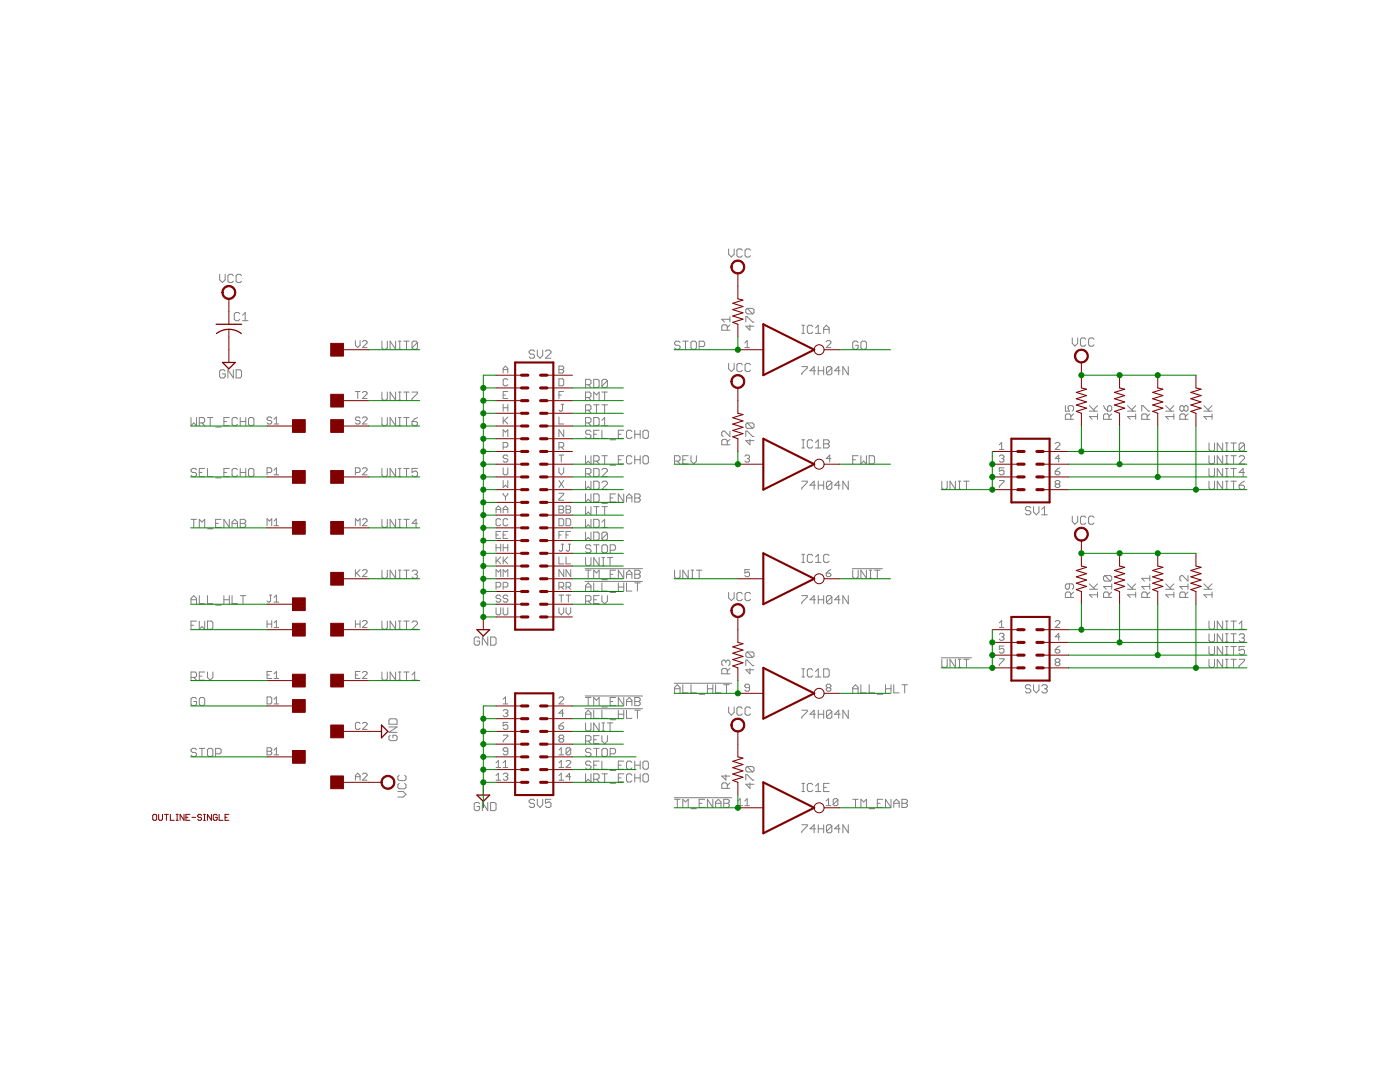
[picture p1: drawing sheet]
<svg xmlns="http://www.w3.org/2000/svg" width="279mm" height="216mm" viewBox="0 0 279 216" stroke-linecap="round" stroke-linejoin="round" font-family="sans-serif">
<g fill="none" stroke="#808080" stroke-width=".2">
<path d="M43.8 54.7v1.1l.6 .6 .5-.6v-1.1M46.6 55l-.3-.3h-.5l-.3 .3v1.1l.3 .3h.5l.3-.3M48.2 55l-.3-.3h-.5l-.3 .3v1.1l.3 .3h.5l.3-.3M145.4 49.7v1.1l.6 .5 .5-.5v-1.1M148.1 49.9l-.2-.2h-.6l-.2 .2v1.1l.2 .3h.6l.2-.3M149.8 49.9l-.3-.2h-.5l-.3 .2v1.1l.3 .3h.5l.3-.3M44.9 74.1l-.2-.3h-.6l-.3 .3v1l.3 .3h.6l.2-.3v-.5h-.5M46.6 73.8v1.6l-1.1-1.6v1.6M47.1 73.8h.8l.3 .3v1l-.3 .3h-.8zM47.9 62.6l-.3-.2h-.6l-.2 .2v1.1l.2 .3h.6l.3-.3M48.4 64h1.1M48.4 62.9l.5-.5v1.6"/>
<path d="M70.9 68v.9l.5 .5 .5-.5v-.9M70.9 78.1h1M71.4 78.1v1.4M72.3 68.2l.3-.2h.4l.3 .2v.2l-1 1h1M72.3 78.4l.3-.3h.4l.3 .3v.2l-1 .9h1M76.2 68.1v1.3l.3 .3h.5l.3-.3v-1.3M76.2 78.2v1.4l.3 .3h.5l.3-.3v-1.4M79 68.1v1.6l-1.1-1.6v1.6M79 78.2v1.7l-1.1-1.7v1.7M79.5 68.1h.5M79.5 69.7h.5M79.5 79.9h.5"/>
<path d="M79.5 78.2h.5M79.8 68.1v1.6M79.8 78.2v1.7M80.6 68.1h1.1M80.6 78.2h1.1M81.1 68.1v1.6M81.1 78.2v1.7M82.2 78.2h1.1v.3l-1.1 1.1v.3M83.3 68.3l-.3-.2h-.5l-.3 .2v1.1M83.3 68.3v1.1l-.3 .3h-.5l-.3-.3M83.3 68.3l-1.1 1.1M100.4 74.4v-.9l.5-.5 .4 .5v.9"/>
<path d="M100.4 73.7h.9M100.4 78.8h.5M101.3 78.1h-.9v1.4h.9M101.3 75.8l-.2-.2h-.5l-.2 .2v1l.2 .2h.5l.2-.2M106.7 70.1l-.3-.3h-.5l-.3 .3v.3l.3 .3h.5l.3 .2v.3l-.3 .3h-.5l-.3-.3M107.2 69.8v1.1l.6 .6 .5-.6v-1.1M108.9 70.1l.2-.3h.6l.3 .3v.3l-1.1 1.1h1.1M111.5 73.7h.8M111.5 75.6h.8l.2 .2v1l-.2 .2h-.8zM111.5 78.8h.5M111.5 73h.8l.2 .3v.2l-.2 .2 .2 .3v.2l-.2 .2h-.8zM112.5 78.1h-1v1.4"/>
<path d="M116.9 79.3h.8l.2-.3v-.5l-.2-.3h-.8v1.7M116.9 76.8h.8l.2-.3v-.5l-.2-.3h-.8v1.6M117.4 79.3l.5 .6M117.4 76.8l.5 .5M118.5 75.7h.8l.3 .3v1l-.3 .3h-.8zM118.5 79.9v-1.7l.5 .6 .6-.6v1.7M120.1 78.2h1.1M120.7 78.2v1.7M121.2 76l-.3-.3h-.5l-.3 .3v1M121.2 76v1l-.3 .3h-.5l-.3-.3M121.2 76l-1.1 1M135.7 68.3l-.3-.2h-.5l-.3 .2v.3l.3 .3h.5l.3 .3v.2l-.3 .3h-.5l-.3-.3"/>
<path d="M136.3 68.1h1.1M136.8 68.1v1.6M138.2 68.1h.5l.3 .2v1.1l-.3 .3h-.5l-.3-.3v-1.1zM139.5 69.2h.9l.2-.3v-.6l-.2-.2h-.9v1.6M145.1 65.9v-.8l-.2-.3h-.6l-.3 .3v.8h1.7M145.4 72.5v1.1l.6 .5 .5-.5v-1.1M145.7 64.8l-.6 .6M145.7 63.7h-1.7l.6 .6M145.7 63.2v1.1M148.1 72.8l-.2-.3h-.6l-.2 .3v1.1l.2 .2h.6l.2-.2M148.7 68.4l.4-.4v1.4M148.7 69.4h.9"/>
<path d="M148.8 64.3v-1.1h.3l1.1 1.1h.3M149.1 61.5l-.3 .3v.6l.3 .2h1.1M149.1 61.5h1.1l.3 .3v.6l-.3 .2M149.1 61.5l1.1 1.1M149.7 64.8v1.1l-.9-.8h1.7M149.8 72.8l-.3-.3h-.5l-.3 .3v1.1l.3 .2h.5l.3-.2M160 73.2h1.1v.2l-1.1 1.1v.3M160 66.5h.6M160 64.9h.6M160.3 64.9v1.6M162.2 65.2l-.3-.3h-.5l-.3 .3v1.1l.3 .2h.5l.3-.2M162.8 74h-1.2l.9-.8v1.6"/>
<path d="M162.8 65.4l.5-.5v1.6M162.8 66.5h1M163.3 74h1.1M163.3 73.2v1.6M164.4 66.5v-1.1l.5-.5 .6 .5v1.1M164.4 73.2v1.6M164.4 65.7h1.1M164.9 68.2l.2-.2h.5l.2 .2v.2l-.9 1h.9M166 73.4l-1.1 1.1M166 73.4l-.2-.2h-.6l-.3 .2v1.1M166 73.4v1.1l-.2 .3h-.6l-.3-.3M167.7 74h-1.1l.8-.8v1.6"/>
<path d="M169.3 73.2v1.6l-1.1-1.6v1.6M171.3 68.3l-.3-.2h-.5l-.3 .2v1.1l.3 .3h.5l.3-.3v-.5h-.6M172.1 68.1h.5l.3 .2v1.1l-.3 .3h-.5l-.3-.3v-1.1zM214 67.4v1.1l.5 .6 .6-.6v-1.1M216.7 67.7l-.3-.3h-.5l-.3 .3v1.1l.3 .3h.5l.3-.3M218.3 67.7l-.2-.3h-.6l-.2 .3v1.1l.2 .3h.6l.2-.3M38.1 83.3v1.6l.6-.5 .5 .5v-1.6M39.2 93.7l-.3-.2h-.5l-.3 .2v.3l.3 .3h.5l.3 .3v.2l-.3 .3h-.5l-.3-.3M39.8 84.4h.8l.3-.3v-.5l-.3-.3h-.8v1.6M39.8 94.3h.5M40.3 84.4l.6 .5M40.9 93.5h-1.1v1.6h1.1"/>
<path d="M41.4 83.3h1.1M41.4 93.5v1.6h1.1M42 83.3v1.6M43 85.2h1.1M43 95.4h1.1M44.7 94.3h.5M44.7 84.1h.5M45.8 83.3h-1.1v1.6h1.1M45.8 93.5h-1.1v1.6h1.1M47.4 83.6l-.3-.3h-.5l-.3 .3v1.1l.3 .2h.5l.3-.2M47.4 93.7l-.3-.2h-.5l-.3 .2v1.1l.3 .3h.5l.3-.3M47.9 94.3h1.1"/>
<path d="M47.9 84.1h1.1M47.9 83.3v1.6M47.9 93.5v1.6M49 83.3v1.6M49 93.5v1.6M49.9 83.3h.5l.3 .3v1.1l-.3 .2h-.5l-.3-.2v-1.1zM49.9 93.5h.5l.3 .2v1.1l-.3 .3h-.5l-.3-.3v-1.1zM53.3 94.3h.7l.2-.3v-.4l-.2-.3h-.7v1.4M54.2 83.4l-.2-.2h-.5l-.2 .2v.3l.2 .2h.5l.2 .2v.3l-.2 .2h-.5l-.2-.2M54.7 94.7h.9M54.7 84.6h.9M54.7 83.7l.5-.5v1.4"/>
<path d="M54.7 93.8l.5-.5v1.4M70.9 94.3h.7l.3-.3v-.4l-.3-.3h-.7v1.4M71.9 83.4l-.3-.2h-.4l-.3 .2v.3l.3 .2h.4l.3 .2v.3l-.3 .2h-.4l-.3-.2M72.3 83.4l.3-.2h.4l.3 .2v.3l-1 .9h1M72.3 93.6l.3-.3h.4l.3 .3v.2l-1 .9h1M76.2 83.3v1.4l.3 .2h.5l.3-.2v-1.4M76.2 93.5v1.3l.3 .3h.5l.3-.3v-1.3M79 83.3v1.6l-1.1-1.6v1.6M79 93.5v1.6l-1.1-1.6v1.6M79.5 83.3h.5M79.5 84.9h.5M79.5 93.5h.5"/>
<path d="M79.5 95.1h.5M79.8 83.3v1.6M79.8 93.5v1.6M80.6 83.3h1.1M80.6 93.5h1.1M81.1 83.3v1.6M81.1 93.5v1.6M82.2 84.1h.8l.3 .3v.3l-.3 .2h-.5l-.3-.2zM83.3 93.5h-1.1v.8l.6-.3h.2l.3 .3v.5l-.3 .3h-.5l-.3-.3M83.3 83.3l-.5 .3-.6 .5M100.4 93.3v1.2l.2 .2h.5l.2-.2v-1.2M100.4 89.2h.7l.2-.2v-.5l-.2-.2h-.7v1.4"/>
<path d="M100.4 80.7v1.4M100.4 83.2v1.4M100.4 87.1v-1.4l.5 .5 .4-.5v1.4M100.4 95.9v1.4l.5-.5 .4 .5v-1.4M100.4 98.4v.3l.5 .4M100.4 81.4h.9M100.6 83.9l.7 .7M100.9 99.1v.7M101.3 91l-.2-.2h-.5l-.2 .2v.3l.2 .2h.5l.2 .2v.3l-.2 .2h-.5l-.2-.2M101.3 80.7v1.4M101.3 98.4v.3l-.4 .4M101.3 83.2l-.9 .9"/>
<path d="M111.5 90.8h1M111.5 83.2v1.4h1M111.5 89.2h.8l.2-.2v-.5l-.2-.2h-.8v1.4M111.5 93.3v1l.5 .4 .5-.4v-1M111.5 98.4h1v.3l-1 .9v.2h1M111.5 95.9l1 1.4M112 80.7h.5M112 89.2l.5 .5M112 90.8v1.4M112.3 80.7v1.1l-.3 .3h-.2l-.3-.3M112.5 85.7v1.4l-1-1.4v1.4M112.5 95.9l-1 1.4"/>
<path d="M116.9 84.4h.8l.2-.3v-.5l-.2-.3h-.8v1.6M116.9 81.9h.8l.2-.3v-.6l-.2-.2h-.8v1.6M116.9 90.9v1.7l.5-.6 .5 .6v-1.7M116.9 94.6h.8l.2-.3v-.6l-.2-.2h-.8v1.6M116.9 96v1.6l.5-.5 .5 .5v-1.6M116.9 98.6v1.6l.5-.6 .5 .6v-1.6M117.4 81.9l.5 .5M117.4 84.4l.5 .5M117.4 94.6l.5 .5M117.9 86.1l-.2-.2h-.6l-.2 .2v.3l.2 .3h.6l.2 .2v.3l-.2 .3h-.6l-.2-.3M118.5 96h.8l.3 .3v1.1l-.3 .2h-.8zM118.5 92h.8l.3-.3v-.5l-.3-.3h-.8v1.7"/>
<path d="M118.5 83.3h.8l.3 .3v1.1l-.3 .2h-.8zM118.5 93.5h.8l.3 .2v1.1l-.3 .3h-.8zM118.5 98.6h.8l.3 .2v1.1l-.3 .3h-.8zM118.5 86.7h.5M118.5 80.8h1.1M119 92l.6 .6M119 80.8v1.6M119.6 85.9h-1.1v1.6h1.1M120.1 96.3l.3-.3h.5l.3 .3v.2l-1.1 1.1h1.1M120.1 84.9h1.1M120.1 90.9h1.1M120.1 83.9l.6-.6v1.6"/>
<path d="M120.1 85.9v1.6h1.1M120.1 93.7l.3-.2h.5l.3 .2v.3l-1.1 1.1h1.1M120.1 80.8h1.1M120.7 80.8v1.6M120.7 90.9v1.7M121.8 87.8h1.1M121.8 92.8h1.1M121.8 99.4h.5M122.9 98.6h-1.1v1.6h1.1M123.4 91.7h.6M123.4 86.7h.6M124.5 85.9h-1.1v1.6h1.1"/>
<path d="M124.5 90.9h-1.1v1.7h1.1M124.5 98.6v1.6l-1.1-1.6v1.6M125 99.4h1.1M126.1 86.1l-.2-.2h-.6l-.3 .2v1.1l.3 .3h.6l.2-.3M126.1 91.2l-.2-.3h-.6l-.3 .3v1.1l.3 .3h.6l.2-.3M126.7 98.6h.8l.3 .2v.3l-.3 .3 .3 .2v.3l-.3 .3h-.8zM126.7 85.9v1.6M126.7 90.9v1.7M126.7 91.7h1.1M126.7 86.7h1.1M126.7 99.4h.8M127.8 85.9v1.6"/>
<path d="M127.8 90.9v1.7M128.6 90.9h.5l.3 .3v1.1l-.3 .3h-.5l-.3-.3v-1.1zM128.6 85.9h.5l.3 .2v1.1l-.3 .3h-.5l-.3-.3v-1.1zM134.6 92h.8l.3-.3v-.5l-.3-.3h-.8v1.7M135.2 92l.5 .6M136.3 91.7h.5M137.4 90.9h-1.1v1.7h1.1M137.9 90.9v1.1l.6 .6 .5-.6v-1.1M145.1 88.8v-.9l-.2-.2h-.6l-.3 .2v.9h1.7M145.7 86v1.1l-1.1-1.1h-.3l-.3 .3v.5l.3 .3M145.7 87.7l-.6 .5M148.7 91l.2-.2h.5l.2 .2v.3l-.2 .2"/>
<path d="M148.8 87.1v-1.1h.3l1.1 1.1h.3M149.1 84.4h1.1l.3 .3v.5l-.3 .3M149.1 84.4l-.3 .3v.5l.3 .3h1.1M149.1 84.4l1.1 1.1M149.1 91.5h.3M149.4 91.5l.2 .2v.3l-.2 .2h-.5l-.2-.2M149.7 87.7v1.1l-.9-.9h1.7M160 96h1.1v.3l-1.1 1.1v.2M160 89.4h.6M160 87.8h.6M160.3 87.8v1.6M162.2 88l-.3-.2h-.5l-.3 .2v1.1l.3 .3h.5l.3-.3"/>
<path d="M162.8 96.8h-1.2l.9-.8v1.6M162.8 88.3l.5-.5v1.6M162.8 89.4h1M163.3 96v1.6M163.3 96.8h1.1M164.4 87.8h.8l.3 .2v.3l-.3 .3 .3 .2v.3l-.3 .3h-.8zM164.4 96v1.6M164.4 88.6h.8M165.8 91.5h-.9l.7-.7v1.4M166 96.3l-.2-.3h-.6l-.3 .3v1.1M166 96.3v1.1l-.2 .2h-.6l-.3-.2M166 96.3l-1.1 1.1"/>
<path d="M167.7 96.8h-1.1l.8-.8v1.6M169.3 96v1.6l-1.1-1.6v1.6M170.2 91.7h.5M171.3 90.9h-1.1v1.7M171.8 90.9v1.7l.6-.6 .5 .6v-1.7M173.5 90.9h.8l.2 .3v1.1l-.2 .3h-.8zM188 96v1.4l.2 .2h.6l.2-.2v-1.4M190.7 96v1.6l-1.1-1.6v1.6M191.2 96h.6M191.2 97.6h.6M191.5 96v1.6M192.3 96h1.1"/>
<path d="M192.9 96v1.6M199.4 91l.3-.2h.4l.3 .2v.3l-.3 .2M199.4 88.8l.5-.5v1.4M199.4 89.7h1M199.4 95.9h1v.2l-1 .9v.3M199.9 91.5h.2M200.1 91.5l.3 .2v.3l-.3 .2h-.4l-.3-.2M200.4 93.3h-1v.7l.5-.2h.2l.3 .2v.5l-.3 .2h-.4l-.3-.2M210.6 88.5l.2-.2h.5l.2 .2v.3l-.9 .9h.9M210.6 94h.7l.2 .3v.2l-.2 .2h-.5l-.2-.2zM210.8 96.6l-.2-.2v-.3l.2-.2h.5l.2 .2v.3l-.2 .2M210.8 96.6l-.2 .2v.2l.2 .3h.5l.2-.3v-.2l-.2-.2"/>
<path d="M210.8 96.6h.5M211.5 91.5h-.9l.7-.7v1.4M211.5 93.3l-.9 .7M212.6 80.9v1.1h.8l-.3-.5v-.3l.3-.3h.6l.2 .3v.6l-.2 .2M213.7 83.7v-.9l-.3-.2h-.5l-.3 .2v.9h1.6M214.2 82.6l-.5 .5M217.4 82h1.6M217.4 80.9l1.1 1.1M219 83.1h-1.6l.6 .6M219 82.6v1.1M219 80.9l-.8 .9M220.2 80.9l.3 .6 .5 .5"/>
<path d="M221 81.2l.3-.3h.3l.3 .3v.6l-.3 .2h-.6zM221.3 83.7v-.9l-.3-.2h-.5l-.3 .2v.9h1.7M221.9 82.6l-.6 .5M225 82h1.7M225 80.9l1.1 1.1M226.7 83.1h-1.7l.6 .6M226.7 82.6v1.1M226.7 80.9l-.9 .9M227.9 82v-1.1h.2l1.1 1.1h.3M228.9 83.7v-.9l-.2-.2h-.6l-.2 .2v.9h1.6M229.5 82.6l-.6 .5M232.6 82h1.7"/>
<path d="M232.6 80.9l1.1 1.1M234.3 83.1h-1.7l.6 .6M234.3 82.6v1.1M234.3 80.9l-.8 .9M236.3 81.2l-.3-.3h-.3l-.2 .3v.6l.2 .2h.3l.3-.2M236.3 81.2l.3-.3h.2l.3 .3v.6l-.3 .2h-.2l-.3-.2M236.3 81.2v.6M236.6 83.7v-.9l-.3-.2h-.6l-.2 .2v.9h1.6M237.1 82.6l-.5 .5M240.3 82h1.6M240.3 80.9l1 1.1M241.3 96v1.4l.3 .2h.5l.3-.2v-1.4"/>
<path d="M241.3 90.9v1.4l.3 .3h.5l.3-.3v-1.4M241.3 93.5v1.3l.3 .3h.5l.3-.3v-1.3M241.3 88.4v1.3l.3 .3h.5l.3-.3v-1.3M241.9 83.1h-1.6l.5 .6M241.9 82.6v1.1M241.9 80.9l-.8 .9M244 88.4v1.6l-1.1-1.6v1.6M244 90.9v1.7l-1.1-1.7v1.7M244 93.5v1.6l-1.1-1.6v1.6M244 96v1.6l-1.1-1.6v1.6M244.6 96h.5M244.6 97.6h.5"/>
<path d="M244.6 90.9h.5M244.6 92.6h.5M244.6 93.5h.5M244.6 95.1h.5M244.6 90h.5M244.6 88.4h.5M244.8 88.4v1.6M244.8 90.9v1.7M244.8 93.5v1.6M244.8 96v1.6M245.7 96h1M245.7 90.9h1"/>
<path d="M245.7 93.5h1M245.7 88.4h1M246.2 88.4v1.6M246.2 90.9v1.7M246.2 93.5v1.6M246.2 96v1.6M247.3 96.8h.8l.3 .3v.3l-.3 .2h-.5l-.3-.2zM247.3 91.2l.3-.3h.5l.3 .3v.3l-1.1 1.1h1.1M248.4 94.3h-1.1l.8-.8v1.6M248.4 96l-.6 .3-.5 .5M248.4 88.7v1l-.3 .3h-.5l-.3-.3M248.4 88.7l-.3-.3h-.5l-.3 .3v1"/>
<path d="M248.4 88.7l-1.1 1M38.1 119.7h1.1M38.1 103.6h1.1M38.7 103.6v1.6M39.8 118.9v1.6h1.1M39.8 105.2v-1.6l.5 .6 .6-.6v1.6M41.4 118.9v1.6h1.1M41.4 105.5h1.1M43 104.4h.6M44.1 103.6h-1.1v1.6h1.1M44.7 119.7h1.1M44.7 118.9v1.6"/>
<path d="M45.8 103.6v1.6l-1.1-1.6v1.6M45.8 118.9v1.6M46.3 118.9v1.6h1.1M46.3 105.2v-1l.6-.6 .5 .6v1M46.3 104.4h1.1M47.9 118.9h1.1M47.9 103.6h.9l.2 .3v.3l-.2 .2 .2 .3v.3l-.2 .2h-.9zM47.9 104.4h.9M48.5 118.9v1.6M53.3 104.9v-1.4l.5 .5 .4-.5v1.4M53.8 118.7h.4M54 118.7v1.2l-.2 .2h-.3l-.2-.2"/>
<path d="M54.7 104.9h.9M54.7 104l.5-.5v1.4M54.7 119.2l.5-.5v1.4M70.9 104.9v-1.4l.5 .5 .5-.5v1.4M70.9 113.7v1.4M71.2 114.4l.7 .7M71.9 113.7l-1 .9M72.3 113.9l.3-.2h.4l.3 .2v.2l-1 1h1M72.3 103.7l.3-.2h.4l.3 .2v.3l-1 .9h1M76.2 113.8v1.3l.3 .3h.5l.3-.3v-1.3M76.2 103.6v1.4l.3 .2h.5l.3-.2v-1.4M79 103.6v1.6l-1.1-1.6v1.6"/>
<path d="M79 113.8v1.6l-1.1-1.6v1.6M79.5 115.4h.5M79.5 113.8h.5M79.5 103.6h.5M79.5 105.2h.5M79.8 103.6v1.6M79.8 113.8v1.6M80.6 113.8h1.1M80.6 103.6h1.1M81.1 103.6v1.6M81.1 113.8v1.6M82.2 114l.3-.2h.5l.3 .2v.3l-.3 .3"/>
<path d="M82.8 114.6h.2M83 114.6l.3 .3v.2l-.3 .3h-.5l-.3-.3M83.3 104.4h-1.1l.8-.8v1.6M99 102.4v-1l.5-.4 .4 .4v1M99 108.6v1.4M99 111.1v1.4M99 115.1v-1.4l.5 .4 .4-.4v1.4M99 117.1h.7l.2-.2v-.5l-.2-.2h-.7v1.4M99 101.7h.9M99 106.7h.5M99 109.3h.9M99.2 111.8l.7 .7"/>
<path d="M99.9 103.7l-.2-.2h-.5l-.2 .2v1l.2 .2h.5l.2-.2M99.9 106h-.9v1.4h.9M99.9 119l-.2-.3h-.5l-.2 .3v.2l.2 .2h.5l.2 .3v.2l-.2 .2h-.5l-.2-.2M99.9 108.6v1.4M99.9 111.1l-.9 1M100.4 102.4v-1l.5-.4 .4 .4v1M100.4 108.6v1.4M100.4 111.1v1.4M100.4 115.1v-1.4l.5 .4 .4-.4v1.4M100.4 117.1h.7l.2-.2v-.5l-.2-.2h-.7v1.4M100.4 101.7h.9M100.4 106.7h.5"/>
<path d="M100.4 109.3h.9M100.6 111.8l.7 .7M101.3 119l-.2-.3h-.5l-.2 .3v.2l.2 .2h.5l.2 .3v.2l-.2 .2h-.5l-.2-.2M101.3 103.7l-.2-.2h-.5l-.2 .2v1l.2 .2h.5l.2-.2M101.3 106h-.9v1.4h.9M101.3 108.6v1.4M101.3 111.1l-.9 1M111.5 117.1h.8l.2-.2v-.5l-.2-.2h-.8v1.4M111.5 103.5h.8l.2 .2v1l-.2 .2h-.8zM111.5 118.7h1M111.5 101h.8l.2 .2v.2l-.2 .3 .2 .2v.2l-.2 .3h-.8zM111.5 111.1v1.4h1"/>
<path d="M111.5 101.7h.8M111.5 106.7h.5M112 118.7v1.4M112 108.6h.5M112 117.1l.5 .5M112.3 108.6v1.1l-.3 .3h-.2l-.3-.3M112.5 106h-1v1.4M112.5 113.7v1.4l-1-1.4v1.4M113 101h.7l.2 .2v.2l-.2 .3 .2 .2v.2l-.2 .3h-.7zM113 103.5h.7l.2 .2v1l-.2 .2h-.7zM113 118.7h.9M113 101.7h.7"/>
<path d="M113 111.1v1.4h.9M113 117.1h.7l.2-.2v-.5l-.2-.2h-.7v1.4M113 106.7h.4M113.4 108.6h.5M113.4 117.1l.5 .5M113.4 118.7v1.4M113.7 108.6v1.1l-.3 .3h-.2l-.2-.3M113.9 106h-.9v1.4M113.9 113.7v1.4l-.9-1.4v1.4M116.8 113.5h11.4M116.8 116h11.4M116.9 120h.8l.2-.3v-.6l-.2-.2h-.8v1.6"/>
<path d="M116.9 117.1h1M116.9 113.8h1M116.9 101.1v1.6l.5-.5 .5 .5v-1.6M116.9 103.6v1.6l.5-.5 .5 .5v-1.6M116.9 106.2v1.6l.5-.5 .5 .5v-1.6M116.9 111.3v1.3l.2 .3h.6l.2-.3v-1.3M116.9 117.9v-1l.5-.6 .5 .6v1M117.4 113.8v1.6M117.4 120l.5 .5M117.9 109l-.2-.3h-.6l-.2 .3v.2l.2 .3h.6l.2 .3v.3l-.2 .2h-.6l-.2-.2M118.5 119.7h.5M118.5 101.1h1.1"/>
<path d="M118.5 103.6h.8l.3 .3v1.1l-.3 .2h-.8zM118.5 106.2h.8l.3 .2v1.1l-.3 .3h-.8zM118.5 115.4v-1.6l.5 .5 .6-.5v1.6M118.5 116.3v1.6h1.1M118.5 108.7h1.1M119 101.1v1.6M119 108.7v1.6M119.6 118.9h-1.1v1.6h1.1M119.6 111.3v1.6l-1.1-1.6v1.6M120.1 101.1h1.1M120.1 115.7h1.1M120.1 104.2l.6-.6v1.6"/>
<path d="M120.1 116.3v1.6h1.1M120.1 109l.3-.3h.5l.3 .3v1.1l-.3 .2h-.5l-.3-.2zM120.1 118.9v1.1l.6 .5 .5-.5v-1.1M120.1 112.9h.6M120.1 111.3h.6M120.1 105.2h1.1M120.1 100.4h1.1M120.4 111.3v1.6M120.7 101.1v1.6M121.2 106.4l-.3-.2h-.5l-.3 .2v1.1M121.2 111.3h1.1M121.2 106.4v1.1l-.3 .3h-.5l-.3-.3"/>
<path d="M121.2 106.4l-1.1 1.1M121.8 111.3v1.6M121.8 118.2h1.1M121.8 109.8h.8l.3-.3v-.5l-.3-.3h-.8v1.6M121.8 114.6h.5M122.9 113.8h-1.1v1.6h1.1M123.4 117.1h1.1M123.4 116.3v1.6M124.5 113.8v1.6l-1.1-1.6v1.6M124.5 116.3v1.6M125 100.2v-1.1l.6-.5 .5 .5v1.1M125 114.6h1.1"/>
<path d="M125 115.4v-1.1l.6-.5 .5 .5v1.1M125 116.3v1.6h1.1M126.7 113.8h.8l.3 .2v.3l-.3 .3 .3 .3v.2l-.3 .3h-.8zM126.7 114.6h.8M126.7 116.3h1.1M127.2 116.3v1.6M134.6 113.8v1.3l.3 .3h.5l.3-.3v-1.3M137.4 113.8v1.6l-1.1-1.6v1.6M137.9 115.4h.6M137.9 113.8h.6M138.2 113.8v1.6M139 113.8h1.1"/>
<path d="M139.5 113.8v1.6M145.4 118.2v1.1l.6 .5 .5-.5v-1.1M148.1 118.5l-.2-.3h-.6l-.2 .3v1.1l.2 .2h.6l.2-.2M149.6 113.7h-.9v.7l.4-.3h.3l.2 .3v.4l-.2 .3h-.5l-.2-.3M149.8 118.5l-.3-.3h-.5l-.3 .3v1.1l.3 .2h.5l.3-.2M160 118.9h1.1v.2l-1.1 1.1v.3M160 112.2h.6M160 110.6h.6M160.3 110.6v1.6M162.2 110.9l-.3-.3h-.5l-.3 .3v1.1l.3 .2h.5l.3-.2M162.8 119.7h-1.2l.9-.8v1.6M162.8 111.1l.5-.5v1.6"/>
<path d="M162.8 112.2h1M163.3 118.9v1.6M163.3 119.7h1.1M164.4 118.9v1.6M164.9 114.4h.7l.2 .2v.2l-.2 .3h-.5l-.2-.3zM165.5 110.9l-.3-.3h-.5l-.3 .3v1.1l.3 .2h.5l.3-.2M165.8 113.7l-.9 .7M166 119.1l-.2-.2h-.6l-.3 .2v1.1M166 119.1v1.1l-.2 .3h-.6l-.3-.3M166 119.1l-1.1 1.1M167.7 119.7h-1.1l.8-.8v1.6M169.3 118.9v1.6l-1.1-1.6v1.6"/>
<path d="M170.1 113.5h6M170.2 113.8v1.3l.3 .3h.5l.3-.3v-1.3M172.9 113.8v1.6l-1.1-1.6v1.6M173.5 115.4h.5M173.5 113.8h.5M173.7 113.8v1.6M174.5 113.8h1.1M175.1 113.8v1.6M205.7 101.3l-.3-.2h-.5l-.3 .2v.3l.3 .3h.5l.3 .3v.2l-.3 .3h-.5l-.3-.3M206.3 101.1v1.1l.5 .5 .5-.5v-1.1M207.9 102.7h1.1M207.9 101.6l.5-.5v1.6"/>
<path d="M213.4 116.5v.8l-.3 .3h-.2l-.3-.3v-.5l.3-.3h1.1l.2 .3v.5l-.2 .3M213.7 119.2v-.8l-.3-.3h-.5l-.3 .3v.8h1.6M214 103v1.1l.5 .5 .6-.5v-1.1M214.2 118.1l-.5 .6M216.7 103.3l-.3-.3h-.5l-.3 .3v1.1l.3 .2h.5l.3-.2M217.4 117.6h1.6M217.4 116.5l1.1 1.1M218.3 103.3l-.2-.3h-.6l-.2 .3v1.1l.2 .2h.6l.2-.2M219 118.1v1.1M219 118.7h-1.6l.6 .5M219 116.5l-.8 .8M220.5 114.9l-.3 .2v.6l.3 .3h1.1"/>
<path d="M220.5 114.9h1.1l.3 .2v.6l-.3 .3M220.5 114.9l1.1 1.1M221.3 119.2v-.8l-.3-.3h-.5l-.3 .3v.8h1.7M221.9 116.5v1.1M221.9 118.1l-.6 .6M221.9 117h-1.7l.6 .6M225 117.6h1.7M225 116.5l1.1 1.1M226.7 118.1v1.1M226.7 118.7h-1.7l.6 .5M226.7 116.5l-.9 .8M228.9 119.2v-.8l-.2-.3h-.6l-.2 .3v.8h1.6"/>
<path d="M229.5 117h-1.6l.5 .6M229.5 118.1l-.6 .6M229.5 114.9v1.1M229.5 116.5v1.1M229.5 115.4h-1.6l.5 .6M232.6 117.6h1.7M232.6 116.5l1.1 1.1M234.3 118.1v1.1M234.3 118.7h-1.7l.6 .5M234.3 116.5l-.8 .8M236.6 119.2v-.8l-.3-.3h-.6l-.2 .3v.8h1.6M237.1 114.9v1.1l-1.1-1.1h-.3l-.2 .2v.6l.2 .3"/>
<path d="M237.1 116.5v1.1M237.1 117h-1.6l.5 .6M237.1 118.1l-.5 .6M240.3 117.6h1.6M240.3 116.5l1 1.1M241.9 118.1v1.1M241.9 118.7h-1.6l.5 .5M241.9 116.5l-.8 .8M38.1 120.5v-1.1l.6-.5 .5 .5v1.1M38.1 135.2h.8l.3-.3v-.5l-.3-.3h-.8v1.6M38.1 124.8h.6M38.7 135.2l.5 .5"/>
<path d="M39.2 139.4l-.3-.2h-.5l-.3 .2v1.1l.3 .3h.5l.3-.3v-.5h-.5M39.2 123.9h-1.1v1.7M39.8 123.9v1.7l.5-.6 .6 .6v-1.7M39.8 134.9h.5M40 139.2h.6l.3 .2v1.1l-.3 .3h-.6l-.2-.3v-1.1zM40.9 134.1h-1.1v1.6h1.1M41.4 123.9h.8l.3 .3v1.1l-.3 .3h-.8zM41.4 134.1v1.1l.6 .5 .5-.5v-1.1M43 120.8h1.1M53.3 124.5h.9M53.3 134.7h.5M53.3 123.8v1.4"/>
<path d="M53.3 139.1h.7l.2 .2v.9l-.2 .3h-.7zM54.2 134h-.9v1.4h.9M54.2 123.8v1.4M54.7 125.2h.9M54.7 135.4h.9M54.7 124.3l.5-.5v1.4M54.7 134.5l.5-.5v1.4M54.7 139.5l.5-.4v1.4M54.7 120.1h.9M70.9 123.8v1.4M70.9 124.5h1M70.9 134.7h.5"/>
<path d="M71.9 134h-1v1.4h1M71.9 123.8v1.4M72.3 124.1l.3-.3h.4l.3 .3v.2l-1 .9h1M72.3 134.2l.3-.2h.4l.3 .2v.3l-1 .9h1M76.2 123.9v1.4l.3 .3h.5l.3-.3v-1.4M76.2 134.1v1.3l.3 .3h.5l.3-.3v-1.3M79 123.9v1.7l-1.1-1.7v1.7M79 134.1v1.6l-1.1-1.6v1.6M79.5 123.9h.5M79.5 125.6h.5M79.5 134.1h.5M79.5 135.7h.5"/>
<path d="M79.8 123.9v1.7M79.8 134.1v1.6M80.6 123.9h1.1M80.6 134.1h1.1M81.1 123.9v1.7M81.1 134.1v1.6M82.2 124.2l.3-.3h.5l.3 .3v.3l-1.1 1.1h1.1M82.2 135.7h1.1M82.2 134.6l.6-.5v1.6M95.7 127.4l-.3-.3h-.5l-.3 .3v1.1l.3 .2h.5l.3-.2v-.6h-.5M97.3 127.1v1.6l-1-1.6v1.6M97.9 127.1h.8l.3 .3v1.1l-.3 .2h-.8z"/>
<path d="M99 121.3v1.1l.2 .3h.5l.2-.3v-1.1M100.4 121.3v1.1l.2 .3h.5l.2-.3v-1.1M100.4 139.5l.5-.4v1.4M111.5 139.3l.3-.2h.5l.2 .2v.2l-1 1h1M111.5 121.3v.9l.5 .5 .5-.5v-.9M113 121.3v.9l.4 .5 .5-.5v-.9M116.8 138.9h11.4M116.9 139.2h1M117.4 139.2v1.6M121.8 140h.5M122.9 139.2h-1.1v1.6h1.1M124.5 139.2v1.6l-1.1-1.6v1.6"/>
<path d="M125 140h1.1M126.7 139.2h.8l.3 .2v.3l-.3 .3 .3 .3v.2l-.3 .3h-.8zM126.7 140h.8M134.6 136.3h11.4M134.6 137.4h1.1M134.6 138.3v-1.1l.6-.6 .5 .6v1.1M136.3 136.6v1.7h1.1M137.9 136.6v1.7h1.1M139.5 138.5h1.1M141.2 137.4h1.1M141.2 136.6v1.7M142.3 136.6v1.7"/>
<path d="M142.8 136.6v1.7h1.1M144.4 136.6h1.1M144.9 132l-.3-.3h-.3l-.3 .3v.5l.3 .3M144.9 132l.2-.3h.3l.3 .3v.5l-.3 .3M144.9 132v.3M145 136.6v1.7M145.1 134.5v-.9l-.2-.2h-.6l-.3 .2v.9h1.7M145.7 133.4l-.6 .5M148.8 132.8v-1.1h.3l1.1 1.1h.3M149.1 130.1l-.3 .3v.5l.3 .3h1.1M149.1 130.1h1.1l.3 .3v.5l-.3 .3M149.1 130.1l1.1 1.1"/>
<path d="M149.6 137.2h-.7l-.2-.2v-.2l.2-.3h.5l.2 .3v.9l-.2 .2h-.5l-.2-.2M149.7 133.4v1.1l-.9-.9h1.7M160 135.1h.6M160 133.5h.6M160.3 133.5v1.6M162.2 133.7l-.3-.2h-.5l-.3 .2v1.1l.3 .3h.5l.3-.3M162.8 134l.5-.5v1.6M162.8 135.1h1M164.4 133.5h.8l.3 .2v1.1l-.3 .3h-.8zM165.1 137.2l-.2-.2v-.2l.2-.3h.5l.2 .3v.2l-.2 .2M165.1 137.2l-.2 .3v.2l.2 .2h.5l.2-.2v-.2l-.2-.3M165.1 137.2h.5"/>
<path d="M170.2 137.4h1.1M170.2 138.3v-1.1l.5-.6 .6 .6v1.1M171.8 136.6v1.7h1.1M173.5 136.6v1.7h1M175.1 138.5h1.1M176.7 137.4h1.1M176.7 136.6v1.7M177.8 136.6v1.7M178.4 136.6v1.7h1.1M180 136.6h1.1M180.6 136.6v1.7M187.9 131.3h6"/>
<path d="M188 131.6v1.3l.2 .3h.6l.2-.3v-1.3M190.7 131.6v1.6l-1.1-1.6v1.6M191.2 133.2h.6M191.2 131.6h.6M191.5 131.6v1.6M192.3 131.6h1.1M192.9 131.6v1.6M199.4 125.2h1M199.4 124.3l.5-.5v1.4M199.4 126.6l.3-.2h.4l.3 .2v.2l-.3 .3M199.4 131.4h1v.3l-1 .9v.2M199.9 127.1h.2"/>
<path d="M200.1 127.1l.3 .2v.2l-.3 .3h-.4l-.3-.3M200.4 128.9h-1v.7l.5-.2h.2l.3 .2v.5l-.3 .2h-.4l-.3-.2M205.7 136.9l-.3-.3h-.5l-.3 .3v.3l.3 .2h.5l.3 .3v.3l-.3 .3h-.5l-.3-.3M206.3 136.6v1.1l.5 .6 .5-.6v-1.1M207.9 136.9l.3-.3h.5l.3 .3v.3l-.3 .2M208.4 137.4h.3M208.7 137.4l.3 .3v.3l-.3 .3h-.5l-.3-.3M210.6 129.6h.7l.2 .2v.3l-.2 .2h-.5l-.2-.2zM210.6 124.1l.2-.3h.5l.2 .3v.2l-.9 .9h.9M210.8 132.1l-.2-.2v-.2l.2-.3h.5l.2 .3v.2l-.2 .2M210.8 132.1l-.2 .3v.2l.2 .2h.5l.2-.2v-.2l-.2-.3M210.8 132.1h.5"/>
<path d="M211.5 127.1h-.9l.7-.7v1.4M211.5 128.9l-.9 .7M241.3 123.9v1.4l.3 .3h.5l.3-.3v-1.4M241.3 126.5v1.3l.3 .3h.5l.3-.3v-1.3M241.3 129v1.4l.3 .2h.5l.3-.2v-1.4M241.3 131.6v1.3l.3 .3h.5l.3-.3v-1.3M244 123.9v1.7l-1.1-1.7v1.7M244 126.5v1.6l-1.1-1.6v1.6M244 129v1.6l-1.1-1.6v1.6M244 131.6v1.6l-1.1-1.6v1.6M244.6 123.9h.5M244.6 125.6h.5"/>
<path d="M244.6 133.2h.5M244.6 131.6h.5M244.6 130.6h.5M244.6 129h.5M244.6 128.1h.5M244.6 126.5h.5M244.8 123.9v1.7M244.8 126.5v1.6M244.8 129v1.6M244.8 131.6v1.6M245.7 123.9h1M245.7 131.6h1"/>
<path d="M245.7 129h1M245.7 126.5h1M246.2 123.9v1.7M246.2 126.5v1.6M246.2 129v1.6M246.2 131.6v1.6M247.3 125.6h1.1M247.3 131.6h1.1v.2l-1.1 1.1v.3M247.3 126.7l.3-.2h.5l.3 .2v.3l-.3 .3M247.3 124.5l.5-.6v1.7M247.8 127.3h.3M248.1 127.3l.3 .3v.2l-.3 .3h-.5l-.3-.3"/>
<path d="M248.4 129h-1.1v.8l.5-.2h.3l.3 .2v.6l-.3 .2h-.5l-.3-.2M39.2 149.6l-.3-.3h-.5l-.3 .3v.3l.3 .2h.5l.3 .3v.3l-.3 .3h-.5l-.3-.3M39.8 149.3h1.1M40.3 149.3v1.7M41.7 149.3h.5l.3 .3v1.1l-.3 .3h-.5l-.3-.3v-1.1zM43 150.4h.9l.2-.3v-.5l-.2-.3h-.9v1.7M53.3 149.2h.7l.2 .2v.3l-.2 .2 .2 .2v.3l-.2 .2h-.7zM53.3 149.9h.7M54.7 149.7l.5-.5v1.4M54.7 140.5h.9M54.7 150.6h.9M70.9 155.7v-1l.5-.4 .5 .4v1"/>
<path d="M70.9 155h1M71.9 144.4l-.3-.3h-.4l-.3 .3v.9l.3 .2h.4l.3-.2M72.3 154.5l.3-.2h.4l.3 .2v.2l-1 1h1M72.3 144.4l.3-.3h.4l.3 .3v.2l-1 .9h1M77.6 145.1h1.6l-1.6 1h1.6M77.9 146.7l-.3 .3v.5l.3 .3h1.1l.2-.3v-.5l-.2-.3h-.6v.5M77.9 143.4h1.1l.2 .3v.8h-1.6v-.8zM79.4 157.9h1.1l.5 .6-.5 .5h-1.1M79.7 156.3l-.3 .3v.5l.3 .3h1.1l.2-.3v-.5l-.2-.3M79.7 154.7l-.3 .3v.5l.3 .3h1.1l.2-.3v-.5l-.2-.3M99 155.7h.9M99 152.2l.5-.5v1.4"/>
<path d="M99 154.7l.5-.4v1.4M99 153.1h.9M100.4 146.7h.9v.2l-.9 .9v.3M100.4 154.5l.2-.2h.5l.2 .2v.2l-.2 .3M100.4 140.5h.9M100.4 141.8l.2-.2h.5l.2 .2v.3l-.2 .2M100.4 152.2l.5-.5v1.4M100.4 153.1h.9M100.9 155h.2M100.9 142.3h.2M101.1 155l.2 .2v.2l-.2 .3h-.5l-.2-.3M101.1 142.3l.2 .2v.3l-.2 .2h-.5l-.2-.2"/>
<path d="M101.3 144.1h-.9v.7l.5-.2h.2l.2 .2v.5l-.2 .2h-.5l-.2-.2M101.3 149.9h-.7l-.2-.2v-.3l.2-.2h.5l.2 .2v1l-.2 .2h-.5l-.2-.2M106.7 159.7l-.3-.2h-.5l-.3 .2v.3l.3 .3h.5l.3 .3v.2l-.3 .3h-.5l-.3-.3M107.2 159.5v1.1l.6 .5 .5-.5v-1.1M110 159.5h-1.1v.8l.5-.3h.3l.3 .3v.5l-.3 .3h-.6l-.2-.3M111.5 149.7l.5-.5v1.4M111.5 155.7h1M111.5 144.8h.8l.2 .3v.2l-.2 .2h-.5l-.3-.2zM111.5 150.6h1M111.5 152.2l.5-.5v1.4M111.5 154.7l.5-.4v1.4M111.5 153.1h1"/>
<path d="M111.8 147.4l-.3-.2v-.3l.3-.2h.5l.2 .2v.3l-.2 .2M111.8 147.4l-.3 .2v.2l.3 .3h.5l.2-.3v-.2l-.2-.2M111.8 147.4h.5M112.5 144.1l-.5 .3-.5 .4M112.5 142.3h-1l.8-.7v1.4M113 152l.2-.3h.5l.2 .3v.2l-.9 .9h.9M113.9 155h-.9l.7-.7v1.4M113.9 149.4l-.2-.2h-.5l-.2 .2v1M113.9 149.4v1l-.2 .2h-.5l-.2-.2M113.9 149.4l-.9 1M116.8 141.4h11.4M116.9 142.5h1"/>
<path d="M116.9 154.4v1.6l.5-.5 .5 .5v-1.6M116.9 143.3v-1l.5-.6 .5 .6v1M116.9 144.3v1.3l.2 .3h.6l.2-.3v-1.3M116.9 147.9h.8l.2-.3v-.5l-.2-.3h-.8v1.6M117.4 147.9l.5 .5M117.9 149.6l-.2-.3h-.6l-.2 .3v.3l.2 .2h.6l.2 .3v.3l-.2 .3h-.6l-.2-.3M117.9 152.1l-.2-.2h-.6l-.2 .2v.3l.2 .3h.6l.2 .3v.2l-.2 .3h-.6l-.2-.3M118.5 141.7v1.6h1.1M118.5 155.5h.8l.3-.3v-.5l-.3-.3h-.8v1.6M118.5 140.8v-1.6l.5 .5 .6-.5v1.6M118.5 149.3h1.1M118.5 152.7h.5"/>
<path d="M118.5 147.6h.5M119 155.5l.6 .5M119 149.3v1.7M119.6 144.3v1.6l-1.1-1.6v1.6M119.6 146.8h-1.1v1.6h1.1M119.6 151.9h-1.1v1.6h1.1M120.1 141.7v1.6h1.1M120.1 141.1h1.1M120.1 154.4h1.1M120.1 146.8v1.1l.6 .5 .5-.5v-1.1M120.1 151.9v1.6h1.1M120.1 145.9h.6"/>
<path d="M120.1 144.3h.6M120.4 149.3h.5l.3 .3v1.1l-.3 .3h-.5l-.3-.3v-1.1zM120.4 144.3v1.6M120.7 154.4v1.6M121.2 144.3h1.1M121.8 144.3v1.6M121.8 156.3h1.1M121.8 150.4h.8l.3-.3v-.5l-.3-.3h-.8v1.7M121.8 143.6h1.1M121.8 153.8h1.1M123.4 142.5h1.1M123.4 141.7v1.6"/>
<path d="M123.4 155.2h.6M123.4 152.7h.6M124.5 151.9h-1.1v1.6h1.1M124.5 154.4h-1.1v1.6h1.1M124.5 141.7v1.6M125 141.7v1.6h1.1M125 140.8v-1.1l.6-.5 .5 .5v1.1M126.1 152.1l-.2-.2h-.6l-.3 .2v1.1l.3 .3h.6l.2-.3M126.1 154.7l-.2-.3h-.6l-.3 .3v1.1l.3 .2h.6l.2-.2M126.7 141.7h1.1M126.7 151.9v1.6M126.7 154.4v1.6"/>
<path d="M126.7 155.2h1.1M126.7 152.7h1.1M127.2 141.7v1.6M127.8 151.9v1.6M127.8 154.4v1.6M128.3 154.7l.3-.3h.5l.3 .3v1.1l-.3 .2h-.5l-.3-.2zM128.6 151.9h.5l.3 .2v1.1l-.3 .3h-.5l-.3-.3v-1.1zM134.6 159.2h11.4M134.6 159.5h1.1M135.2 159.5v1.6M140.6 159.5h-1.1v1.6h1.1M142.3 159.5v1.6l-1.1-1.6v1.6"/>
<path d="M144.4 159.5h.9l.2 .2v.3l-.2 .3 .2 .3v.2l-.2 .3h-.9zM144.9 154.6v1.1l-.9-.8h1.7M145.1 157.3v-.8l-.2-.3h-.6l-.3 .3v.8h1.7M145.4 141.1v1.1l.6 .5 .5-.5v-1.1M145.7 156.2l-.6 .6M147.3 159.8l.4-.4v1.4M148.1 141.4l-.2-.3h-.6l-.2 .3v1l.2 .3h.6l.2-.3M148.7 159.8l.4-.4v1.4M148.8 155.7v-1.1h.3l1.1 1.1h.3M149.1 153l-.3 .2v.6l.3 .2h1.1M149.1 153h1.1l.3 .2v.6l-.3 .2M149.1 153l1.1 1"/>
<path d="M149.7 156.2v1.1l-.9-.8h1.7M149.8 141.4l-.3-.3h-.5l-.3 .3v1l.3 .3h.5l.3-.3M160 157.9h.6M160 141.7h1.1v.3l-1.1 1.1v.2M160 156.3h.6M160.3 156.3v1.6M162.2 156.6l-.3-.3h-.5l-.3 .3v1.1l.3 .2h.5l.3-.2M162.8 157.9h1M162.8 142.5h-1.2l.9-.8v1.6M162.8 156.8l.5-.5v1.6M163.3 141.7v1.6M163.3 142.5h1.1"/>
<path d="M164.4 141.7v1.6M164.4 157.1h.5M164.9 159.8l.5-.4v1.4M165.5 156.3h-1.1v1.6h1.1M166 142l-.2-.3h-.6l-.3 .3v1.1M166 142v1.1l-.2 .2h-.6l-.3-.2M166 142l-1.1 1.1M167.2 159.6v.9l-.2 .3h-.5l-.2-.3M167.2 159.6l-.2-.2h-.5l-.2 .2v.9M167.2 159.6l-.9 .9M167.7 142.5h-1.1l.8-.8v1.6M169.3 141.7v1.6l-1.1-1.6v1.6"/>
<path d="M170.2 159.5h1.1M170.7 159.5v1.6M176.2 159.5h-1.1v1.6h1.1M177.8 159.5v1.6l-1.1-1.6v1.6M180 159.5h.8l.3 .2v.3l-.3 .3 .3 .3v.2l-.3 .3h-.8zM95.7 160.4l-.3-.3h-.5l-.3 .3v1.1l.3 .3h.5l.3-.3v-.6h-.5M97.3 160.1v1.7l-1-1.7v1.7M97.9 160.1h.8l.3 .3v1.1l-.3 .3h-.8zM136.3 161.1v-1.6l.5 .5 .6-.5v1.6M137.9 161.4h1.1M139.5 160.3h.6M142.8 160.3h1.1"/>
<path d="M142.8 161.1v-1.1l.6-.5 .5 .5v1.1M144.4 160.3h.9M147.3 160.8h.9M148.7 160.8h.9M160 164.6h1.1v.2l-1.1 1.1v.3M162.8 165.4h-1.2l.9-.8v1.6M163.3 164.6v1.6M163.3 165.4h1.1M164.4 164.6v1.6M164.9 160.8h.9M166 164.8l-.2-.2h-.6l-.3 .2v1.1M166 164.8v1.1l-.2 .3h-.6l-.3-.3"/>
<path d="M166 164.8l-1.1 1.1M167.7 165.4h-1.1l.8-.8v1.6M169.3 164.6v1.6l-1.1-1.6v1.6M171.8 161.1v-1.6l.6 .5 .5-.5v1.6M173.5 161.4h1M175.1 160.3h.5M178.4 160.3h1.1M178.4 161.1v-1.1l.5-.5 .6 .5v1.1M180 160.3h.8"/>
</g>
<path d="M43.1 64.7h5.1M43.2 66.5a4 4 0 0 1 5 0M44.4 72.3h2.5l-1.2 1.3zM95.2 125.6h2.5l-1.2 1.3zM76.1 144.7l1.3 1.2-1.3 1.3zM95.2 158.6h2.5l-1.2 1.3z" fill="none" stroke="#800000" stroke-width=".25"/>
<g fill="none" stroke="#800000" stroke-width=".2">
<path d="M45.7 59.6v5.1M147.3 54.5v5.1M45.7 65.7v6.6M68.5 69.8h5.1M68.5 79.9h5.1M99 79.9h5.1M99 74.9h5.1M99 77.4h5.1M109.2 79.9h5M109.2 74.9h5M109.2 77.4h5M147.3 69.8h5"/>
<path d="M147.3 64.7v2.5M147.3 77.4v5.1M164.5 69.8h3.1M215.8 72.3v5.1M223.4 74.9v2.5M231.1 74.9v2.5M238.7 74.9v2.5M53.3 95.2h5.1M53.3 85h5.1M68.5 95.2h5.1M68.5 85h5.1M99 92.6h5.1"/>
<path d="M99 95.2h5.1M99 85h5.1M99 90.1h5.1M99 97.7h5.1M99 82.5h5.1M99 87.5h5.1M109.2 92.6h5M109.2 95.2h5M109.2 85h5M109.2 90.1h5M109.2 97.7h5M109.2 82.5h5"/>
<path d="M109.2 87.5h5M147.3 92.6h5M147.3 87.5v2.6M164.5 92.6h3.1M198 92.6h5.1M198 95.2h5.1M198 90.1h5.1M198 97.7h5.1M208.2 92.6h5.1M208.2 95.2h5.1M208.2 90.1h5.1M208.2 97.7h5.1"/>
<path d="M215.8 82.5v2.5M223.4 82.5v2.5M231.1 82.5v2.5M238.7 82.5v2.5M53.3 105.3h5.1M68.5 115.5h5.1M68.5 105.3h5.1M99 115.5h5.1M99 105.3h5.1M99 100.2h5.1M99 102.8h5.1M99 107.9h5.1"/>
<path d="M99 110.4h5.1M99 112.9h5.1M99 118h5.1M109.2 115.5h5M109.2 105.3h5M109.2 100.2h5M109.2 102.8h5M109.2 107.9h5M109.2 110.4h5M109.2 112.9h5M109.2 118h5M147.3 115.5h5"/>
<path d="M164.5 115.5h3.1M215.8 107.9v5M215.8 118v2.6M223.4 110.4v2.5M223.4 118v2.6M231.1 110.4v2.5M231.1 118v2.6M238.7 110.4v2.5M238.7 118v2.6M53.3 125.6h5.1M53.3 135.8h5.1M53.3 120.6h5.1"/>
<path d="M68.5 125.6h5.1M68.5 135.8h5.1M96.5 123.1v2.5M99 120.6h5.1M99 123.1h5.1M109.2 120.6h5M109.2 123.1h5M147.3 138.3h5M147.3 123.1v5.1M147.3 133.3v2.5M164.5 138.3h3.1M198 125.6h5.1"/>
<path d="M198 128.2h5.1M198 130.7h5.1M198 133.3h5.1M208.2 125.6h5.1M208.2 128.2h5.1M208.2 130.7h5.1M208.2 133.3h5.1M53.3 140.9h5.1M53.3 151h5.1M68.5 145.9h7.6M68.5 156.1h7.6M96.5 156.1v2.5"/>
<path d="M99 145.9h5.1M99 156.1h5.1M99 140.9h5.1M99 151h5.1M99 143.4h5.1M99 148.5h5.1M99 153.6h5.1M109.2 145.9h5M109.2 156.1h5M109.2 140.9h5M109.2 151h5M109.2 143.4h5"/>
<path d="M109.2 148.5h5M109.2 153.6h5M147.3 145.9v5.1M147.3 156.1v2.5M30.7 162.5h.4l.2 .2v.8l-.2 .2h-.4l-.2-.2v-.8zM31.7 162.5v1l.2 .2h.3l.2-.2v-1M32.8 162.5h.8M33.2 162.5v1.2M34 162.5v1.2h.8M35.2 162.5h.4M35.2 163.7h.4M35.3 162.5v1.2"/>
<path d="M36.7 162.5v1.2l-.8-1.2v1.2M37.1 163.1h.4M37.9 162.5h-.8v1.2h.8M38.3 163.1h.8M40.2 162.7l-.2-.2h-.4l-.1 .4 .1 .2h.4l.2 .4-.2 .2h-.4l-.1-.2M40.6 162.5h.4M40.6 163.7h.4M40.8 162.5v1.2M42.2 162.5v1.2l-.8-1.2v1.2M43.3 162.7l-.1-.2h-.4l-.2 .2v.8l.2 .2h.4l.1-.2v-.4h-.3M43.7 162.5v1.2h.8M44.9 163.1h.4"/>
<path d="M45.7 162.5h-.8v1.2h.8M147.3 161.2h5M164.5 161.2h3.1"/>
<circle cx="163.5" cy="69.8" r=".99"/>
<circle cx="163.5" cy="92.6" r=".99"/>
<circle cx="163.5" cy="115.5" r=".99"/>
<circle cx="163.5" cy="138.3" r=".99"/>
<circle cx="163.5" cy="161.2" r=".99"/>
</g>
<g fill="#800000" stroke="#800000" stroke-width=".2">
<path d="M76.4 155.2a1.4 1.4 0 0 1 2.2 .2 1.4 1.4 0 0 1-.8 2.1 1.4 1.4 0 0 1-1.8-1.4h.3a1.15 1.15 0 0 1 1.6-1.1 1.15 1.15 0 0 1 .3 2 1.15 1.15 0 0 1-1.9-.6v-.3h-.3z" fill-rule="evenodd"/>
<path d="M44.7 57.4a1.39 1.39 0 0 1 2.2 .2 1.39 1.39 0 0 1-.9 2.1 1.39 1.39 0 0 1-1.7-1.3h.2a1.14 1.14 0 0 1 1.7-1 1.14 1.14 0 0 1 .2 1.9 1.14 1.14 0 0 1-1.8-.7l-.1-.2h-.2z" fill-rule="evenodd"/>
<path d="M146.2 52.3a1.39 1.39 0 0 1 2.2 .3 1.39 1.39 0 0 1-.8 2 1.39 1.39 0 0 1-1.7-1.3h.2a1.14 1.14 0 0 1 1.7-1 1.14 1.14 0 0 1 .1 1.9 1.14 1.14 0 0 1-1.8-.6v-.3h-.2z" fill-rule="evenodd"/>
<path d="M146.2 75.2a1.4 1.4 0 0 1 2.2 .2 1.4 1.4 0 0 1-.8 2.1 1.4 1.4 0 0 1-1.7-1.4h.2a1.14 1.14 0 0 1 1.7-.9 1.14 1.14 0 0 1 .1 1.9 1.14 1.14 0 0 1-1.8-.7v-.3h-.2z" fill-rule="evenodd"/>
<path d="M146.2 120.9a1.39 1.39 0 0 1 2.2 .2 1.39 1.39 0 0 1-.8 2.1 1.39 1.39 0 0 1-1.7-1.4h.2a1.14 1.14 0 0 1 1.7-.9 1.14 1.14 0 0 1 .1 1.9 1.14 1.14 0 0 1-1.8-.7v-.3h-.2z" fill-rule="evenodd"/>
<path d="M146.2 143.7a1.4 1.4 0 0 1 2.3 .3 1.4 1.4 0 0 1-.9 2 1.4 1.4 0 0 1-1.7-1.3h.2a1.14 1.14 0 0 1 1.7-1 1.14 1.14 0 0 1 .1 2 1.14 1.14 0 0 1-1.8-.7v-.3h-.2z" fill-rule="evenodd"/>
<path d="M214.8 70.1a1.4 1.4 0 0 1 2.2 .2 1.4 1.4 0 0 1-.8 2.1 1.4 1.4 0 0 1-1.8-1.3h.3a1.15 1.15 0 0 1 1.6-1.1 1.15 1.15 0 0 1 .3 1.9 1.15 1.15 0 0 1-1.9-.6v-.2h-.3z" fill-rule="evenodd"/>
<path d="M214.8 105.6a1.39 1.39 0 0 1 2.2 .3 1.39 1.39 0 0 1-.8 2 1.39 1.39 0 0 1-1.8-1.3h.3a1.15 1.15 0 0 1 1.6-1.1 1.15 1.15 0 0 1 .3 1.9 1.15 1.15 0 0 1-1.9-.5v-.3h-.3z" fill-rule="evenodd"/>
</g>
<path d="M102.8 72.3h7.6v53.3h-7.6zM152.3 64.7l10.2 5.1-10.2 5.1zM152.3 87.5l10.2 5.1-10.2 5.1zM201.8 87.5h7.7v12.7h-7.7zM152.3 110.4l10.2 5.1-10.2 5.1zM102.8 138.3h7.6v20.3h-7.6zM152.3 133.3l10.2 5-10.2 5.1zM201.8 123.1h7.7v12.7h-7.7zM152.3 156.1l10.2 5.1-10.2 5.1z" fill="none" stroke="#800000" stroke-width=".42"/>
<path d="M147.3 59.6l1 .3-2.1 .6 2.1 .7-2.1 .6 2.1 .6-2.1 .7 2.1 .6-2.1 .6 1.1 .4M215.8 77.4l1 .3-2 .6 2 .6-2 .7 2 .6-2 .6 2 .6-2 .7 1 .4M223.4 77.4l1.1 .3-2.1 .6 2.1 .6-2.1 .7 2.1 .6-2.1 .6 2.1 .6-2.1 .7 1 .4M231.1 77.4l1 .3-2.1 .6 2.1 .6-2.1 .7 2.1 .6-2.1 .6 2.1 .6-2.1 .7 1.1 .4M238.7 77.4l1 .3-2 .6 2 .6-2 .7 2 .6-2 .6 2 .6-2 .7 1 .4M147.3 82.5l1 .2-2.1 .7 2.1 .6-2.1 .6 2.1 .7-2.1 .6 2.1 .6-2.1 .7 1.1 .3M215.8 112.9l1 .3-2 .6 2 .7-2 .6 2 .6-2 .7 2 .6-2 .6 1 .4M223.4 112.9l1.1 .3-2.1 .6 2.1 .7-2.1 .6 2.1 .6-2.1 .7 2.1 .6-2.1 .6 1 .4M231.1 112.9l1 .3-2.1 .6 2.1 .7-2.1 .6 2.1 .6-2.1 .7 2.1 .6-2.1 .6 1.1 .4M238.7 112.9l1 .3-2 .6 2 .7-2 .6 2 .6-2 .7 2 .6-2 .6 1 .4M147.3 128.2l1 .2-2.1 .7 2.1 .6-2.1 .6 2.1 .7-2.1 .6 2.1 .6-2.1 .7 1.1 .4M147.3 151l1 .3-2.1 .6 2.1 .6-2.1 .7 2.1 .6-2.1 .7 2.1 .6-2.1 .6 1.1 .4" fill="none" stroke="#800000" stroke-width=".21"/>
<g fill="#800000" stroke="#800000" stroke-width=".2">
<path d="M66 104.1h2.5v2.5h-2.5z"/>
<path d="M66 93.9h2.5v2.5h-2.5z"/>
<path d="M66 83.7h2.5v2.6h-2.5z"/>
<path d="M66 78.7h2.5v2.5h-2.5z"/>
<path d="M66 114.2h2.5v2.6h-2.5z"/>
<path d="M66 124.4h2.5v2.5h-2.5z"/>
<path d="M66 134.5h2.5v2.6h-2.5z"/>
<path d="M66 144.7h2.5v2.5h-2.5z"/>
<path d="M66 68.5h2.5v2.6h-2.5z"/>
<path d="M66 154.8h2.5v2.6h-2.5z"/>
<path d="M58.4 104.1h2.5v2.5h-2.5z"/>
<path d="M58.4 93.9h2.5v2.5h-2.5z"/>
<path d="M58.4 83.7h2.5v2.6h-2.5z"/>
<path d="M58.4 119.3h2.5v2.5h-2.5z"/>
<path d="M58.4 124.4h2.5v2.5h-2.5z"/>
<path d="M58.4 134.5h2.5v2.6h-2.5z"/>
<path d="M58.4 139.6h2.5v2.5h-2.5z"/>
<path d="M58.4 149.8h2.5v2.5h-2.5z"/>
</g>
<g fill="none" stroke="#800000" stroke-width=".61">
<path d="M104.1 79.9h1.2M104.1 77.4h1.2M104.1 74.9h1.2M107.9 79.9h1.3M107.9 77.4h1.3M107.9 74.9h1.3M104.1 95.2h1.2M104.1 92.6h1.2M104.1 90.1h1.2M104.1 97.7h1.2M104.1 85h1.2M104.1 82.5h1.2"/>
<path d="M104.1 87.5h1.2M107.9 95.2h1.3M107.9 92.6h1.3M107.9 90.1h1.3M107.9 97.7h1.3M107.9 85h1.3M107.9 82.5h1.3M107.9 87.5h1.3M203.1 95.2h1.3M203.1 92.6h1.3M203.1 90.1h1.3M203.1 97.7h1.3"/>
<path d="M206.9 95.2h1.3M206.9 92.6h1.3M206.9 90.1h1.3M206.9 97.7h1.3M104.1 105.3h1.2M104.1 102.8h1.2M104.1 100.2h1.2M104.1 110.4h1.2M104.1 107.9h1.2M104.1 115.5h1.2M104.1 112.9h1.2M104.1 118h1.2"/>
<path d="M107.9 105.3h1.3M107.9 102.8h1.3M107.9 100.2h1.3M107.9 110.4h1.3M107.9 107.9h1.3M107.9 115.5h1.3M107.9 112.9h1.3M107.9 118h1.3M104.1 120.6h1.2M104.1 123.1h1.2M107.9 120.6h1.3M107.9 123.1h1.3"/>
<path d="M203.1 130.7h1.3M203.1 128.2h1.3M203.1 125.6h1.3M203.1 133.3h1.3M206.9 130.7h1.3M206.9 128.2h1.3M206.9 125.6h1.3M206.9 133.3h1.3M104.1 145.9h1.2M104.1 143.4h1.2M104.1 140.9h1.2M104.1 153.6h1.2"/>
<path d="M104.1 151h1.2M104.1 148.5h1.2M104.1 156.1h1.2M107.9 145.9h1.3M107.9 143.4h1.3M107.9 140.9h1.3M107.9 153.6h1.3M107.9 151h1.3M107.9 148.5h1.3M107.9 156.1h1.3"/>
</g>
<g fill="none" stroke="#008000" stroke-width=".2">
<path d="M73.6 79.9h10.2M73.6 69.8h10.2M96.5 77.4h2.5M96.5 79.9h2.5M99 74.9h-2.5v48.2h2.5M114.2 77.4h10.2M114.2 79.9h10.2M147.3 67.2v2.6h-12.7M167.6 69.8h10.1M215.8 74.9h22.9M38.1 85h15.2M38.1 95.2h15.2"/>
<path d="M73.6 85h10.2M73.6 95.2h10.2M96.5 82.5h2.5M96.5 85h2.5M96.5 87.5h2.5M96.5 90.1h2.5M96.5 92.6h2.5M96.5 95.2h2.5M96.5 97.7h2.5M114.2 82.5h10.2M114.2 85h10.2M114.2 87.5h10.2"/>
<path d="M114.2 92.6h10.2M114.2 95.2h10.2M114.2 97.7h10.2M147.3 90.1v2.5h-12.7M167.6 92.6h10.1M198 90.1v7.6h-10.1M213.3 90.1h35.5M213.3 92.6h35.5M213.3 95.2h35.5M213.3 97.7h35.5M215.8 85v5.1M223.4 85v7.6"/>
<path d="M231.1 85v10.2M238.7 85v12.7M38.1 105.3h15.2M73.6 105.3h10.2M73.6 115.5h10.2M96.5 100.2h2.5M96.5 102.8h2.5M96.5 105.3h2.5M96.5 107.9h2.5M96.5 110.4h2.5M96.5 112.9h2.5M96.5 115.5h2.5"/>
<path d="M96.5 118h2.5M114.2 100.2h10.2M114.2 102.8h10.2M114.2 105.3h10.2M114.2 107.9h10.2M114.2 110.4h10.2M114.2 112.9h10.2M114.2 115.5h10.2M114.2 118h10.2M134.6 115.5h12.7M167.6 115.5h10.1M215.8 110.4h22.9"/>
<path d="M38.1 120.6h15.2M38.1 125.6h15.2M38.1 135.8h15.2M73.6 125.6h10.2M73.6 135.8h10.2M96.5 120.6h2.5M114.2 120.6h10.2M147.3 135.8v2.5h-12.7M167.6 138.3h10.1M198 125.6v7.7h-10.1M213.3 125.6h35.5M213.3 133.3h35.5"/>
<path d="M213.3 130.7h35.5M213.3 128.2h35.5M215.8 120.6v5M223.4 120.6v7.6M231.1 120.6v10.1M238.7 120.6v12.7M38.1 140.9h15.2M38.1 151h15.2M96.5 156.1h2.5M96.5 153.6h2.5M96.5 151h2.5M96.5 148.5h2.5"/>
<path d="M96.5 145.9h2.5M96.5 143.4h2.5M99 140.9h-2.5v20.3M114.2 140.9h10.2M114.2 156.1h10.2M114.2 153.6h12.7M114.2 151h12.7M114.2 148.5h10.2M114.2 145.9h10.2M114.2 143.4h10.2M147.3 158.6v2.6h-12.7M167.6 161.2h10.1"/>
</g>
<g fill="#008000" stroke="#008000" stroke-width=".2">
<circle cx="96.5" cy="77.4" r=".51"/>
<circle cx="96.5" cy="79.9" r=".51"/>
<circle cx="96.5" cy="82.5" r=".51"/>
<circle cx="96.5" cy="85" r=".51"/>
<circle cx="96.5" cy="87.5" r=".51"/>
<circle cx="96.5" cy="90.1" r=".51"/>
<circle cx="96.5" cy="92.6" r=".51"/>
<circle cx="96.5" cy="95.2" r=".51"/>
<circle cx="96.5" cy="97.7" r=".51"/>
<circle cx="96.5" cy="100.2" r=".51"/>
<circle cx="96.5" cy="102.8" r=".51"/>
<circle cx="96.5" cy="105.3" r=".51"/>
<circle cx="96.5" cy="107.9" r=".51"/>
<circle cx="96.5" cy="110.4" r=".51"/>
<circle cx="96.5" cy="112.9" r=".51"/>
<circle cx="96.5" cy="115.5" r=".51"/>
<circle cx="96.5" cy="118" r=".51"/>
<circle cx="96.5" cy="120.6" r=".51"/>
<circle cx="96.5" cy="123.1" r=".51"/>
<circle cx="96.5" cy="156.1" r=".51"/>
<circle cx="96.5" cy="153.6" r=".51"/>
<circle cx="96.5" cy="151" r=".51"/>
<circle cx="96.5" cy="148.5" r=".51"/>
<circle cx="96.5" cy="145.9" r=".51"/>
<circle cx="96.5" cy="143.4" r=".51"/>
<circle cx="147.3" cy="161.2" r=".51"/>
<circle cx="147.3" cy="138.3" r=".51"/>
<circle cx="198" cy="92.6" r=".51"/>
<circle cx="198" cy="95.2" r=".51"/>
<circle cx="198" cy="97.7" r=".51"/>
<circle cx="147.3" cy="69.8" r=".51"/>
<circle cx="215.8" cy="74.9" r=".51"/>
<circle cx="223.4" cy="74.9" r=".51"/>
<circle cx="231.1" cy="74.9" r=".51"/>
<circle cx="215.8" cy="110.4" r=".51"/>
<circle cx="223.4" cy="110.4" r=".51"/>
<circle cx="231.1" cy="110.4" r=".51"/>
<circle cx="147.3" cy="92.6" r=".51"/>
<circle cx="215.8" cy="90.1" r=".51"/>
<circle cx="223.4" cy="92.6" r=".51"/>
<circle cx="198" cy="128.2" r=".51"/>
<circle cx="198" cy="130.7" r=".51"/>
<circle cx="198" cy="133.3" r=".51"/>
<circle cx="215.8" cy="125.6" r=".51"/>
<circle cx="231.1" cy="95.2" r=".51"/>
<circle cx="231.1" cy="130.7" r=".51"/>
<circle cx="223.4" cy="128.2" r=".51"/>
<circle cx="238.7" cy="133.3" r=".51"/>
<circle cx="238.7" cy="97.7" r=".51"/>
</g>
</svg>
